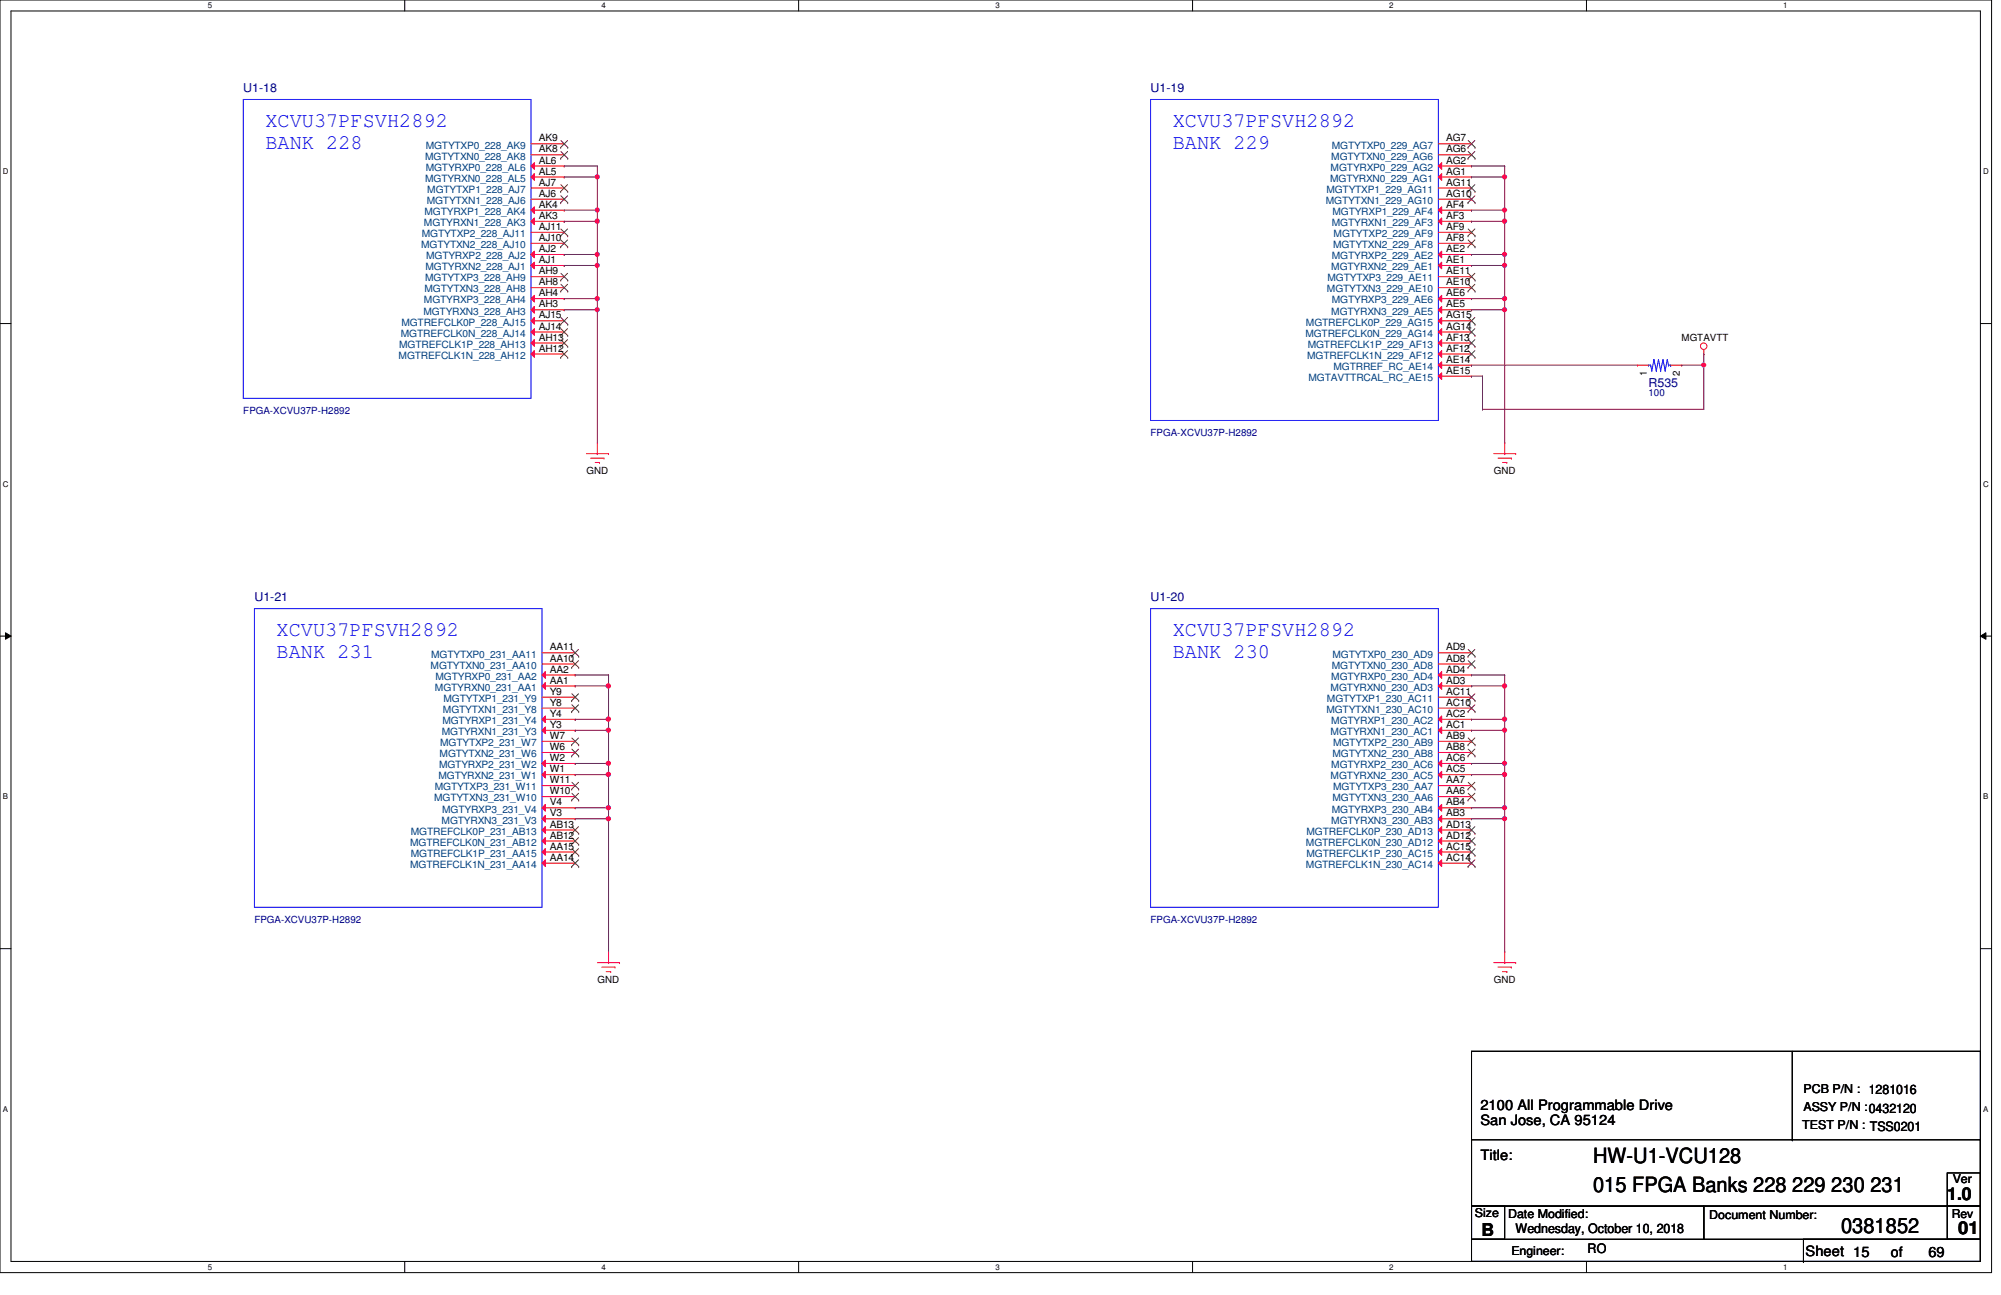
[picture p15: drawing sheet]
<svg xmlns="http://www.w3.org/2000/svg" width="432mm" height="279mm" viewBox="0 0 432 279" stroke-linecap="round" stroke-linejoin="round" font-family="sans-serif">
<defs><g id="words">
<g font-size="4.5" fill="#00f">
<text x="57.3" y="27.5">XCVU37PFSVH2892</text>
<text x="253.1" y="27.5">XCVU37PFSVH2892</text>
<text x="57.3" y="32.2">BANK 228</text>
<text x="253.1" y="32.2">BANK 229</text>
<text x="59.7" y="137.3">XCVU37PFSVH2892</text>
<text x="253.1" y="137.3">XCVU37PFSVH2892</text>
<text x="59.7" y="142.1">BANK 231</text>
<text x="253.1" y="142.1">BANK 230</text>
</g>
<g font-size="4.5">
<text x="343.8" y="250.9">HW-U1-VCU128</text>
<text x="343.8" y="257.1">015 FPGA Banks 228 229 230 231</text>
<text x="397.3" y="266">0381852</text>
</g>
<g font-size="3.8">
<text x="420.2" y="259">1.0</text>
<text x="319.7" y="266.6">B</text>
<text x="422.6" y="266.1">01</text>
</g>
<g font-size="3.1">
<text x="319.4" y="239.4">2100 All Programmable Drive</text>
<text x="319.4" y="242.7">San Jose, CA 95124</text>
<text x="319.4" y="250.4">Title:</text>
<text x="389.6" y="270.9">Sheet 15</text>
<text x="408" y="271.1">of</text>
<text x="416.1" y="271.1">69</text>
</g>
<g font-size="2.8">
<text x="327.1" y="266.1">Wednesday, October 10, 2018</text>
<text x="342.6" y="270.4">RO</text>
</g>
<g font-size="2.6" fill="#000080">
<text x="52.5" y="19.8">U1-18</text>
<text x="248.3" y="19.8">U1-19</text>
<text x="355.7" y="83.5">R535</text>
<text x="54.9" y="129.6">U1-21</text>
<text x="248.3" y="129.6">U1-20</text>
</g>
<g font-size="2.6">
<text x="389.2" y="235.9">PCB P/N : 1281016</text>
<text x="389.2" y="239.7">ASSY P/N :0432120</text>
<text x="388.9" y="243.5">TEST P/N : TSS0201</text>
<text x="421.4" y="255.2">Ver</text>
<text x="318.3" y="262.6">Size</text>
<text x="325.4" y="262.8">Date Modified:</text>
<text x="368.9" y="263.1">Document Number:</text>
<text x="421.2" y="262.8">Rev</text>
<text x="326.1" y="270.7">Engineer:</text>
</g>
<g font-size="2.2" fill="#004080">
<text x="91.7" y="34.4">MGTYTXN0_228_AK8</text>
<text x="91.9" y="32">MGTYTXP0_228_AK9</text>
<text x="287.3" y="34.4">MGTYTXN0_229_AG6</text>
<text x="287.4" y="32">MGTYTXP0_229_AG7</text>
<text x="91.7" y="39.2">MGTYRXN0_228_AL5</text>
<text x="91.9" y="36.8">MGTYRXP0_228_AL6</text>
<text x="92.2" y="41.6">MGTYTXP1_228_AJ7</text>
<text x="286.2" y="41.6">MGTYTXP1_229_AG11</text>
<text x="287" y="39.2">MGTYRXN0_229_AG1</text>
<text x="287.1" y="36.8">MGTYRXP0_229_AG2</text>
<text x="91.6" y="46.4">MGTYRXP1_228_AK4</text>
<text x="92.1" y="44">MGTYTXN1_228_AJ6</text>
<text x="286.1" y="44">MGTYTXN1_229_AG10</text>
<text x="287.5" y="46.4">MGTYRXP1_229_AF4</text>
<text x="90.9" y="53.5">MGTYTXN2_228_AJ10</text>
<text x="91" y="51.1">MGTYTXP2_228_AJ11</text>
<text x="91.5" y="48.8">MGTYRXN1_228_AK3</text>
<text x="287.4" y="48.8">MGTYRXN1_229_AF3</text>
<text x="287.7" y="53.5">MGTYTXN2_229_AF8</text>
<text x="287.8" y="51.1">MGTYTXP2_229_AF9</text>
<text x="91.8" y="58.3">MGTYRXN2_228_AJ1</text>
<text x="91.9" y="55.9">MGTYRXP2_228_AJ2</text>
<text x="287.3" y="58.3">MGTYRXN2_229_AE1</text>
<text x="287.4" y="55.9">MGTYRXP2_229_AE2</text>
<text x="91.5" y="65.4">MGTYRXP3_228_AH4</text>
<text x="91.6" y="63.1">MGTYTXN3_228_AH8</text>
<text x="91.7" y="60.7">MGTYTXP3_228_AH9</text>
<text x="286.3" y="63.1">MGTYTXN3_229_AE10</text>
<text x="286.5" y="60.7">MGTYTXP3_229_AE11</text>
<text x="287.4" y="65.4">MGTYRXP3_229_AE6</text>
<text x="86.6" y="70.2">MGTREFCLK0P_228_AJ15</text>
<text x="91.4" y="67.9">MGTYRXN3_228_AH3</text>
<text x="281.8" y="70.2">MGTREFCLK0P_229_AG15</text>
<text x="287.3" y="67.9">MGTYRXN3_229_AE5</text>
<text x="86" y="77.4">MGTREFCLK1N_228_AH12</text>
<text x="86.1" y="75">MGTREFCLK1P_228_AH13</text>
<text x="86.5" y="72.6">MGTREFCLK0N_228_AJ14</text>
<text x="281.7" y="72.6">MGTREFCLK0N_229_AG14</text>
<text x="282.1" y="77.4">MGTREFCLK1N_229_AF12</text>
<text x="282.2" y="75">MGTREFCLK1P_229_AF13</text>
<text x="282.4" y="82.2">MGTAVTTRCAL_RC_AE15</text>
<text x="287.7" y="79.8">MGTRREF_RC_AE14</text>
<text x="93" y="141.9">MGTYTXP0_231_AA11</text>
<text x="287.5" y="141.9">MGTYTXP0_230_AD9</text>
<text x="92.9" y="144.3">MGTYTXN0_231_AA10</text>
<text x="93.9" y="149">MGTYRXN0_231_AA1</text>
<text x="94" y="146.6">MGTYRXP0_231_AA2</text>
<text x="287.1" y="149">MGTYRXN0_230_AD3</text>
<text x="287.3" y="146.6">MGTYRXP0_230_AD4</text>
<text x="287.4" y="144.3">MGTYTXN0_230_AD8</text>
<text x="95.6" y="153.8">MGTYTXN1_231_Y8</text>
<text x="95.7" y="151.4">MGTYTXP1_231_Y9</text>
<text x="286.2" y="153.8">MGTYTXN1_230_AC10</text>
<text x="286.3" y="151.4">MGTYTXP1_230_AC11</text>
<text x="95" y="161">MGTYTXP2_231_W7</text>
<text x="95.3" y="158.6">MGTYRXN1_231_Y3</text>
<text x="95.5" y="156.2">MGTYRXP1_231_Y4</text>
<text x="287.1" y="158.6">MGTYRXN1_230_AC1</text>
<text x="287.3" y="156.2">MGTYRXP1_230_AC2</text>
<text x="287.7" y="161">MGTYTXP2_230_AB9</text>
<text x="94.7" y="165.7">MGTYRXP2_231_W2</text>
<text x="94.9" y="163.4">MGTYTXN2_231_W6</text>
<text x="287.3" y="165.7">MGTYRXP2_230_AC6</text>
<text x="287.5" y="163.4">MGTYTXN2_230_AB8</text>
<text x="93.7" y="172.9">MGTYTXN3_231_W10</text>
<text x="93.8" y="170.5">MGTYTXP3_231_W11</text>
<text x="94.6" y="168.1">MGTYRXN2_231_W1</text>
<text x="287.1" y="168.1">MGTYRXN2_230_AC5</text>
<text x="287.5" y="172.9">MGTYTXN3_230_AA6</text>
<text x="287.7" y="170.5">MGTYTXP3_230_AA7</text>
<text x="95.3" y="177.7">MGTYRXN3_231_V3</text>
<text x="95.4" y="175.3">MGTYRXP3_231_V4</text>
<text x="287.3" y="177.7">MGTYRXN3_230_AB3</text>
<text x="287.4" y="175.3">MGTYRXP3_230_AB4</text>
<text x="88.5" y="182.5">MGTREFCLK0N_231_AB12</text>
<text x="88.6" y="180.1">MGTREFCLK0P_231_AB13</text>
<text x="88.6" y="184.8">MGTREFCLK1P_231_AA15</text>
<text x="281.8" y="182.5">MGTREFCLK0N_230_AD12</text>
<text x="281.9" y="180.1">MGTREFCLK0P_230_AD13</text>
<text x="281.9" y="184.8">MGTREFCLK1P_230_AC15</text>
<text x="88.5" y="187.2">MGTREFCLK1N_231_AA14</text>
<text x="281.8" y="187.2">MGTREFCLK1N_230_AC14</text>
</g>
<g font-size="2.2">
<text x="116.2" y="30.5">AK9</text>
<text x="116.2" y="32.9">AK8</text>
<text x="116.2" y="35.3">AL6</text>
<text x="312" y="30.5">AG7</text>
<text x="312" y="32.9">AG6</text>
<text x="312" y="35.3">AG2</text>
<text x="116.2" y="37.7">AL5</text>
<text x="116.2" y="40">AJ7</text>
<text x="312" y="37.7">AG1</text>
<text x="312" y="40">AG11</text>
<text x="116.2" y="42.5">AJ6</text>
<text x="116.2" y="44.8">AK4</text>
<text x="116.2" y="47.2">AK3</text>
<text x="312" y="42.5">AG10</text>
<text x="312" y="44.8">AF4</text>
<text x="312" y="47.2">AF3</text>
<text x="116.2" y="49.6">AJ11</text>
<text x="116.2" y="52">AJ10</text>
<text x="312" y="49.6">AF9</text>
<text x="312" y="52">AF8</text>
<text x="116.2" y="54.4">AJ2</text>
<text x="116.2" y="56.8">AJ1</text>
<text x="116.2" y="59.2">AH9</text>
<text x="312" y="54.4">AE2</text>
<text x="312" y="56.8">AE1</text>
<text x="312" y="59.2">AE11</text>
<text x="116.2" y="61.6">AH8</text>
<text x="116.2" y="63.9">AH4</text>
<text x="312" y="61.6">AE10</text>
<text x="312" y="63.9">AE6</text>
<text x="116.2" y="66.3">AH3</text>
<text x="116.2" y="68.7">AJ15</text>
<text x="116.2" y="71.1">AJ14</text>
<text x="312" y="66.3">AE5</text>
<text x="312" y="68.7">AG15</text>
<text x="312" y="71.1">AG14</text>
<text x="116.2" y="73.5">AH13</text>
<text x="116.2" y="75.9">AH12</text>
<text x="312" y="73.5">AF13</text>
<text x="312" y="75.9">AF12</text>
<text x="312" y="78.3">AE14</text>
<text x="312" y="80.6">AE15</text>
<text x="118.6" y="140.3">AA11</text>
<text x="118.6" y="142.7">AA10</text>
<text x="312" y="140.3">AD9</text>
<text x="312" y="142.7">AD8</text>
<text x="118.6" y="145.1">AA2</text>
<text x="118.6" y="147.5">AA1</text>
<text x="118.6" y="149.9">Y9</text>
<text x="312" y="145.1">AD4</text>
<text x="312" y="147.5">AD3</text>
<text x="312" y="149.9">AC11</text>
<text x="118.6" y="152.3">Y8</text>
<text x="118.6" y="154.7">Y4</text>
<text x="312" y="152.3">AC10</text>
<text x="312" y="154.7">AC2</text>
<text x="118.6" y="157.1">Y3</text>
<text x="118.6" y="159.4">W7</text>
<text x="118.6" y="161.8">W6</text>
<text x="312" y="157.1">AC1</text>
<text x="312" y="159.4">AB9</text>
<text x="312" y="161.8">AB8</text>
<text x="118.6" y="164.2">W2</text>
<text x="118.6" y="166.6">W1</text>
<text x="312" y="164.2">AC6</text>
<text x="312" y="166.6">AC5</text>
<text x="118.6" y="169">W11</text>
<text x="118.6" y="171.4">W10</text>
<text x="118.6" y="173.8">V4</text>
<text x="312" y="169">AA7</text>
<text x="312" y="171.4">AA6</text>
<text x="312" y="173.8">AB4</text>
<text x="118.6" y="176.1">V3</text>
<text x="118.6" y="178.6">AB13</text>
<text x="312" y="176.1">AB3</text>
<text x="312" y="178.6">AD13</text>
<text x="118.6" y="180.9">AB12</text>
<text x="118.6" y="183.3">AA15</text>
<text x="118.6" y="185.7">AA14</text>
<text x="312" y="180.9">AD12</text>
<text x="312" y="183.3">AC15</text>
<text x="312" y="185.7">AC14</text>
</g>
<g font-size="2.1">
<text x="362.9" y="73.6">MGTAVTT</text>
<text x="355.3" y="81.2" transform="rotate(-90 355.3 81.2)">1</text>
<text x="362.5" y="81.2" transform="rotate(-90 362.5 81.2)">2</text>
<text x="126.5" y="102.2">GND</text>
<text x="322.3" y="102.2">GND</text>
<text x="128.9" y="212">GND</text>
<text x="322.3" y="212">GND</text>
</g>
<g font-size="2.1" fill="#000080">
<text x="52.5" y="89.3">FPGA-XCVU37P-H2892</text>
<text x="355.7" y="85.5">100</text>
<text x="248.3" y="94.1">FPGA-XCVU37P-H2892</text>
<text x="54.9" y="199.1">FPGA-XCVU37P-H2892</text>
<text x="248.3" y="199.1">FPGA-XCVU37P-H2892</text>
</g>
<g font-size="1.7">
<text x="44.8" y="1.8">5</text>
<text x="129.8" y="1.8">4</text>
<text x="214.8" y="1.8">3</text>
<text x="299.8" y="1.8">2</text>
<text x="384.8" y="1.8">1</text>
<text x=".6" y="37.6">D</text>
<text x="427.9" y="37.6">D</text>
<text x=".6" y="105">C</text>
<text x="427.9" y="105">C</text>
<text x=".6" y="172.5">B</text>
<text x="427.9" y="172.5">B</text>
<text x=".6" y="239.9">A</text>
<text x="427.9" y="239.9">A</text>
<text x="44.8" y="273.9">5</text>
<text x="129.8" y="273.9">4</text>
<text x="214.8" y="273.9">3</text>
<text x="299.8" y="273.9">2</text>
<text x="384.8" y="273.9">1</text>
</g>
</g></defs>
<path d="M0 0h429.8v274.6h-429.8zM2.4 2.4h425v269.8h-425z" fill="none" stroke="#000" stroke-width=".22"/>
<g fill="#fff">
<path d="M44.8 .3h1v1.9h-1z"/>
<path d="M44.8 272.4h1v1.9h-1z"/>
</g>
<path d="M87.3 0v2.4M87.3 272.2v2.3" fill="none" stroke="#000" stroke-width=".22"/>
<g fill="#fff">
<path d="M129.8 .3h.9v1.9h-.9z"/>
<path d="M129.8 272.4h.9v1.9h-.9z"/>
</g>
<path d="M172.3 0v2.4M172.3 272.2v2.3" fill="none" stroke="#000" stroke-width=".22"/>
<g fill="#fff">
<path d="M214.8 .3h.9v1.9h-.9z"/>
<path d="M214.8 272.4h.9v1.9h-.9z"/>
</g>
<path d="M257.3 0v2.4M257.3 272.2v2.3" fill="none" stroke="#000" stroke-width=".22"/>
<g fill="#fff">
<path d="M299.8 .3h.9v1.9h-.9z"/>
<path d="M299.8 272.4h.9v1.9h-.9z"/>
</g>
<path d="M342.3 0v2.4M342.3 272.2v2.3" fill="none" stroke="#000" stroke-width=".22"/>
<g fill="#fff">
<path d="M384.8 .3h.9v1.9h-.9z"/>
<path d="M384.8 272.4h.9v1.9h-.9z"/>
<path d="M.6 36.1h1.2v1.9h-1.2z"/>
<path d="M427.9 36.1h1.3v1.9h-1.3z"/>
<path d="M.6 103.5h1.2v1.9h-1.2z"/>
<path d="M427.9 103.5h1.3v1.9h-1.3z"/>
</g>
<path d="M0 69.8h2.4M427.4 69.8h2.3" fill="none" stroke="#000" stroke-width=".22"/>
<g fill="#fff">
<path d="M.6 170.9h1.1v1.9h-1.1z"/>
<path d="M427.9 170.9h1.2v1.9h-1.2z"/>
</g>
<path d="M0 137.2h2.4M1.2 136.5l1.2 .7-1.2 .7zM427.4 137.2l1.1-.7v1.4zM427.4 137.2h2.3" fill="none" stroke="#000" stroke-width=".22"/>
<path d="M1.2 136.5l1.2 .7-1.2 .7zM427.4 137.2l1.1-.7v1.4z" fill="#000"/>
<g fill="#fff">
<path d="M.6 238.4h1.1v1.9h-1.1z"/>
<path d="M427.9 238.4h1.2v1.9h-1.2z"/>
</g>
<g fill="none" stroke="#000" stroke-width=".22">
<path d="M0 204.7h2.4M427.4 204.7h2.3M317.5 226.8h109.9v45.4h-109.9zM386.8 226.8v19.1M317.5 245.9h109.9v14.3h-109.9zM386.8 245.9h.1M420.2 253.1h7.2v7.1h-7.2zM317.5 260.2h50.2v7.2h-50.2zM317.5 260.2h7.2v7.2h-7.2zM317.5 272.2h71.7M367.7 260.2h59.7v7.2h-59.7zM389.2 267.4h38.2v4.8h-38.2z"/>
<path d="M389.2 272.2h.1M420.2 260.2h7.2v7.2h-7.2z"/>
</g>
<g fill="none" stroke="#f00" stroke-width=".22">
<path d="M353.4 78.8h.1M353.4 78.8h2.3M360.5 78.8h2.4M362.9 78.8h.1M367.7 76.4h.1M367.7 75.4v1M126.5 97.9h4.8M127.5 98.8h2.8M128.4 99.8h1M128.9 95.5h.1M128.9 97.9h.1M128.9 95.5v2.4"/>
<path d="M129.4 99.8h.1M130.3 98.8h.1M131.3 97.9h.1M322.3 97.9h4.8M323.3 98.8h2.8M324.2 99.8h1M324.7 95.5h.1M324.7 97.9h.1M324.7 95.5v2.4M325.2 99.8h.1M326.1 98.8h.1M327.1 97.9h.1"/>
<path d="M310.4 140.8h7.1M310.4 143.3h7.1M317.5 140.8h.1M317.5 143.3h.1M128.9 207.7h4.8M129.9 208.7h2.8M130.8 209.6h1M131.3 205.3h.1M131.3 207.7h.1M131.3 205.3v2.4M131.8 209.6h.1M132.7 208.7h.1"/>
<path d="M133.7 207.7h.1M322.3 207.7h4.8M323.3 208.7h2.8M324.2 209.6h1M324.7 205.3h.1M324.7 207.7h.1M324.7 205.3v2.4M325.2 209.6h.1M326.1 208.7h.1M327.1 207.7h.1"/>
<circle cx="367.6" cy="74.7" r=".7"/>
</g>
<g fill="none" stroke="#00f" stroke-width=".22">
<path d="M355.7 78.8h.1M355.7 78.8h.5M356.2 78.8h.1M356.2 78.8l.2 1.2M356.4 80h.1M356.9 77.6h.1M356.9 77.6l-.5 2.4M356.9 77.6l.5 2.4M357.4 80h.1M357.9 77.6h.1M357.9 77.6l.5 2.4M357.9 77.6l-.5 2.4"/>
<path d="M358.4 80h.1M358.9 77.6h.1M358.9 77.6l.4 2.4M358.9 77.6l-.5 2.4M359.3 80h.1M359.8 77.6h.1M359.8 77.6l.2 1.2M359.8 77.6l-.5 2.4M360 78.8h.1M360 78.8h.5M360.5 78.8h.1M248.3 131.3h62.1v64.4h-62.1z"/>
</g>
<path d="M316.8 141.6h.1M316.8 144h.1M316.8 140.1l1.5 1.5M316.8 142.5l1.5 1.5M318.3 140.1l-1.5 1.5M318.3 142.5l-1.5 1.5M318.3 141.6h.1M318.3 144h.1" fill="none" stroke="#804000" stroke-width=".22"/>
<path d="M310.4 145.6l.7-.7v1.4z" fill="#f00"/>
<path d="M310.4 145.6l.7-.7v1.4zM310.4 145.6h7.1M317.5 145.6h.1" fill="none" stroke="#f00" stroke-width=".22"/>
<path d="M310.4 148l.7-.7v1.4z" fill="#f00"/>
<path d="M310.4 148l.7-.7v1.4zM310.4 148h7.1M310.4 150.4h7.1M310.4 152.8h7.1M317.5 148h.1M317.5 150.4h.1M317.5 152.8h.1" fill="none" stroke="#f00" stroke-width=".22"/>
<path d="M316.8 151.2h.1M316.8 153.5h.1M316.8 149.7l1.5 1.5M316.8 152.1l1.5 1.4M318.3 149.7l-1.5 1.5M318.3 152.1l-1.5 1.4M318.3 151.2h.1M318.3 153.5h.1" fill="none" stroke="#804000" stroke-width=".22"/>
<path d="M310.4 155.2l.7-.7v1.4z" fill="#f00"/>
<path d="M310.4 155.2l.7-.7v1.4zM310.4 155.2h7.1M317.5 155.2h.1" fill="none" stroke="#f00" stroke-width=".22"/>
<path d="M310.4 157.6l.7-.8v1.5z" fill="#f00"/>
<path d="M310.4 157.6l.7-.8v1.5zM310.4 157.6h7.1M310.4 159.9h7.1M317.5 157.6h.1M317.5 159.9h.1M310.4 162.3h7.1M317.5 162.3h.1" fill="none" stroke="#f00" stroke-width=".22"/>
<path d="M316.8 159.2l1.5 1.5M318.3 159.2l-1.5 1.5M316.8 160.7h.1M316.8 163.1h.1M316.8 161.6l1.5 1.5M318.3 161.6l-1.5 1.5M318.3 160.7h.1M318.3 163.1h.1" fill="none" stroke="#804000" stroke-width=".22"/>
<path d="M310.4 164.7l.7-.7v1.4z" fill="#f00"/>
<path d="M310.4 164.7l.7-.7v1.4zM310.4 164.7h7.1M317.5 164.7h.1" fill="none" stroke="#f00" stroke-width=".22"/>
<path d="M310.4 167.1l.7-.7v1.5z" fill="#f00"/>
<path d="M310.4 167.1l.7-.7v1.5zM310.4 167.1h7.1M310.4 169.5h7.1M310.4 171.9h7.1M317.5 167.1h.1M317.5 169.5h.1M317.5 171.9h.1" fill="none" stroke="#f00" stroke-width=".22"/>
<path d="M316.8 170.3h.1M316.8 172.6h.1M316.8 168.8l1.5 1.5M316.8 171.2l1.5 1.4M318.3 168.8l-1.5 1.5M318.3 171.2l-1.5 1.4M318.3 170.3h.1M318.3 172.6h.1" fill="none" stroke="#804000" stroke-width=".22"/>
<path d="M310.4 174.3l.7-.7v1.4z" fill="#f00"/>
<path d="M310.4 174.3l.7-.7v1.4zM310.4 174.3h7.1M317.5 174.3h.1" fill="none" stroke="#f00" stroke-width=".22"/>
<path d="M310.4 176.7l.7-.8v1.5z" fill="#f00"/>
<path d="M310.4 176.7l.7-.8v1.5zM310.4 176.7h7.1M317.5 176.7h.1" fill="none" stroke="#f00" stroke-width=".22"/>
<path d="M310.4 179.1l.7-.7v1.4z" fill="#f00"/>
<path d="M310.4 179.1l.7-.7v1.4zM310.4 179.1h7.1M317.5 179.1h.1" fill="none" stroke="#f00" stroke-width=".22"/>
<path d="M316.8 179.8h.1M316.8 178.4l1.5 1.4M318.3 178.4l-1.5 1.4M318.3 179.8h.1" fill="none" stroke="#804000" stroke-width=".22"/>
<path d="M310.4 181.4l.7-.7v1.5z" fill="#f00"/>
<path d="M310.4 181.4l.7-.7v1.5zM310.4 181.4h7.1M317.5 181.4h.1" fill="none" stroke="#f00" stroke-width=".22"/>
<path d="M316.8 182.2h.1M316.8 180.7l1.5 1.5M318.3 180.7l-1.5 1.5M318.3 182.2h.1" fill="none" stroke="#804000" stroke-width=".22"/>
<path d="M310.4 183.8l.7-.7v1.4z" fill="#f00"/>
<path d="M310.4 183.8l.7-.7v1.4zM310.4 183.8h7.1M317.5 183.8h.1" fill="none" stroke="#f00" stroke-width=".22"/>
<path d="M316.8 184.6h.1M316.8 183.1l1.5 1.5M318.3 183.1l-1.5 1.5M318.3 184.6h.1" fill="none" stroke="#804000" stroke-width=".22"/>
<path d="M310.4 186.2l.7-.7v1.4z" fill="#f00"/>
<path d="M117 140.8h7.1M117 143.3h7.1M124.1 140.8h.1M124.1 143.3h.1M310.4 186.2l.7-.7v1.4zM310.4 186.2h7.1M317.5 186.2h.1" fill="none" stroke="#f00" stroke-width=".22"/>
<path d="M123.4 141.6h.1M123.4 144h.1M123.4 140.1l1.5 1.5M123.4 142.5l1.5 1.5M124.8 140.1l-1.4 1.5M124.8 142.5l-1.4 1.5M124.9 141.6h.1M124.9 144h.1M316.8 187h.1M316.8 185.5l1.5 1.5M318.3 185.5l-1.5 1.5M318.3 187h.1" fill="none" stroke="#804000" stroke-width=".22"/>
<path d="M54.9 131.3h62.1v64.4h-62.1z" fill="none" stroke="#00f" stroke-width=".22"/>
<path d="M117 145.6l.7-.7v1.4z" fill="#f00"/>
<path d="M117 145.6l.7-.7v1.4zM117 145.6h7.1M124.1 145.6h.1" fill="none" stroke="#f00" stroke-width=".22"/>
<path d="M117 148l.7-.7v1.4z" fill="#f00"/>
<path d="M117 148l.7-.7v1.4zM117 148h7.1M117 150.4h7.1M117 152.8h7.1M124.1 148h.1M124.1 150.4h.1M124.1 152.8h.1" fill="none" stroke="#f00" stroke-width=".22"/>
<path d="M123.4 151.2h.1M123.4 153.5h.1M123.4 149.7l1.5 1.5M123.4 152.1l1.5 1.4M124.8 149.7l-1.4 1.5M124.8 152.1l-1.4 1.4M124.9 151.2h.1M124.9 153.5h.1" fill="none" stroke="#804000" stroke-width=".22"/>
<path d="M117 155.2l.7-.7v1.4z" fill="#f00"/>
<path d="M117 155.2l.7-.7v1.4zM117 155.2h7.1M124.1 155.2h.1" fill="none" stroke="#f00" stroke-width=".22"/>
<path d="M117 157.6l.7-.8v1.5z" fill="#f00"/>
<path d="M117 157.6l.7-.8v1.5zM117 157.6h7.1M117 159.9h7.1M124.1 157.6h.1M124.1 159.9h.1M117 162.3h7.1M124.1 162.3h.1" fill="none" stroke="#f00" stroke-width=".22"/>
<path d="M123.4 159.2l1.5 1.5M124.8 159.2l-1.4 1.5M123.4 160.7h.1M123.4 163.1h.1M123.4 161.6l1.5 1.5M124.8 161.6l-1.4 1.5M124.9 160.7h.1M124.9 163.1h.1" fill="none" stroke="#804000" stroke-width=".22"/>
<path d="M117 164.7l.7-.7v1.4z" fill="#f00"/>
<path d="M117 164.7l.7-.7v1.4zM117 164.7h7.1M124.1 164.7h.1" fill="none" stroke="#f00" stroke-width=".22"/>
<path d="M117.7 166.4v1.5l-.7-.8z" fill="#f00"/>
<path d="M117 167.1h7.1M117 169.5h7.1M117 171.9h7.1M117.7 166.4v1.5l-.7-.8zM124.1 167.1h.1M124.1 169.5h.1M124.1 171.9h.1" fill="none" stroke="#f00" stroke-width=".22"/>
<path d="M123.4 170.3h.1M123.4 172.6h.1M123.4 168.8l1.5 1.5M123.4 171.2l1.5 1.4M124.8 168.8l-1.4 1.5M124.8 171.2l-1.4 1.4M124.9 170.3h.1M124.9 172.6h.1" fill="none" stroke="#804000" stroke-width=".22"/>
<path d="M117 174.3l.7-.7v1.4z" fill="#f00"/>
<path d="M117 174.3l.7-.7v1.4zM117 174.3h7.1M124.1 174.3h.1" fill="none" stroke="#f00" stroke-width=".22"/>
<path d="M117.7 175.9v1.5l-.7-.7z" fill="#f00"/>
<path d="M117 176.7h7.1M117.7 175.9v1.5l-.7-.7zM124.1 176.7h.1" fill="none" stroke="#f00" stroke-width=".22"/>
<path d="M117 179.1l.7-.7v1.4z" fill="#f00"/>
<path d="M117 179.1l.7-.7v1.4zM117 179.1h7.1M124.1 179.1h.1" fill="none" stroke="#f00" stroke-width=".22"/>
<path d="M123.4 179.8h.1M123.4 178.4l1.5 1.4M124.8 178.4l-1.4 1.4M124.9 179.8h.1" fill="none" stroke="#804000" stroke-width=".22"/>
<path d="M117 181.4l.7-.7v1.5z" fill="#f00"/>
<path d="M117 181.4l.7-.7v1.5zM117 181.4h7.1M124.1 181.4h.1" fill="none" stroke="#f00" stroke-width=".22"/>
<path d="M123.4 182.2h.1M123.4 180.7l1.5 1.5M124.8 180.7l-1.4 1.5M124.9 182.2h.1" fill="none" stroke="#804000" stroke-width=".22"/>
<path d="M117 183.8l.7-.7v1.4z" fill="#f00"/>
<path d="M117 183.8l.7-.7v1.4zM117 183.8h7.1M124.1 183.8h.1" fill="none" stroke="#f00" stroke-width=".22"/>
<path d="M123.4 184.6h.1M123.4 183.1l1.5 1.5M124.8 183.1l-1.4 1.5M124.9 184.6h.1" fill="none" stroke="#804000" stroke-width=".22"/>
<path d="M117.7 185.5v1.4l-.7-.7z" fill="#f00"/>
<path d="M114.6 31h7.2M114.6 33.4h7.2M121.8 31h.1M121.8 33.4h.1M117 186.2h7.1M117.7 185.5v1.4l-.7-.7zM124.1 186.2h.1" fill="none" stroke="#f00" stroke-width=".22"/>
<path d="M121 31.8h.1M121 34.2h.1M121 30.3l1.5 1.5M121 32.7l1.5 1.5M122.5 30.3l-1.5 1.5M122.5 32.7l-1.5 1.5M122.5 31.8h.1M122.5 34.2h.1M123.4 187h.1M123.4 185.5l1.5 1.5M124.8 185.5l-1.4 1.5M124.9 187h.1" fill="none" stroke="#804000" stroke-width=".22"/>
<path d="M52.5 21.5h62.1v64.4h-62.1z" fill="none" stroke="#00f" stroke-width=".22"/>
<path d="M114.6 35.8l.7-.7v1.4z" fill="#f00"/>
<path d="M114.6 35.8l.7-.7v1.4zM114.6 35.8h7.2M121.8 35.8h.1" fill="none" stroke="#f00" stroke-width=".22"/>
<path d="M114.6 38.2l.7-.7v1.4z" fill="#f00"/>
<path d="M114.6 38.2l.7-.7v1.4zM114.6 38.2h7.2M121.8 38.2h.1M114.6 40.6h7.2M114.6 43h7.2M121.8 40.6h.1M121.8 43h.1" fill="none" stroke="#f00" stroke-width=".22"/>
<path d="M121 39.8l1.5 1.5M122.5 39.8l-1.5 1.5M121 41.3h.1M121 43.7h.1M121 42.2l1.5 1.5M122.5 42.2l-1.5 1.5M122.5 41.3h.1M122.5 43.7h.1" fill="none" stroke="#804000" stroke-width=".22"/>
<path d="M114.6 45.3l.7-.7v1.5z" fill="#f00"/>
<path d="M114.6 45.3l.7-.7v1.5zM114.6 45.3h7.2M121.8 45.3h.1" fill="none" stroke="#f00" stroke-width=".22"/>
<path d="M114.6 47.8l.7-.8v1.5z" fill="#f00"/>
<path d="M114.6 47.8l.7-.8v1.5zM114.6 47.8h7.2M114.6 50.1h7.2M114.6 52.5h7.2M121.8 47.8h.1M121.8 50.1h.1M121.8 52.5h.1" fill="none" stroke="#f00" stroke-width=".22"/>
<path d="M121 50.9h.1M121 53.3h.1M121 49.4l1.5 1.5M121 51.8l1.5 1.5M122.5 49.4l-1.5 1.5M122.5 51.8l-1.5 1.5M122.5 50.9h.1M122.5 53.3h.1" fill="none" stroke="#804000" stroke-width=".22"/>
<path d="M114.6 54.9l.7-.7v1.4z" fill="#f00"/>
<path d="M114.6 54.9l.7-.7v1.4zM114.6 54.9h7.2M121.8 54.9h.1" fill="none" stroke="#f00" stroke-width=".22"/>
<path d="M114.6 57.3l.7-.7v1.4z" fill="#f00"/>
<path d="M114.6 57.3l.7-.7v1.4zM114.6 57.3h7.2M114.6 59.7h7.2M121.8 57.3h.1M121.8 59.7h.1M114.6 62.1h7.2M121.8 62.1h.1" fill="none" stroke="#f00" stroke-width=".22"/>
<path d="M121 59l1.5 1.5M122.5 59l-1.5 1.5M121 60.5h.1M121 62.8h.1M121 61.3l1.5 1.5M122.5 61.3l-1.5 1.5M122.5 60.5h.1M122.5 62.8h.1" fill="none" stroke="#804000" stroke-width=".22"/>
<path d="M115.3 63.7v1.5l-.7-.8z" fill="#f00"/>
<path d="M114.6 64.4h7.2M115.3 63.7v1.5l-.7-.8zM121.8 64.4h.1" fill="none" stroke="#f00" stroke-width=".22"/>
<path d="M114.6 66.8l.7-.7v1.5z" fill="#f00"/>
<path d="M114.6 66.8l.7-.7v1.5zM114.6 66.8h7.2M121.8 66.8h.1" fill="none" stroke="#f00" stroke-width=".22"/>
<path d="M114.6 69.2l.7-.7v1.4z" fill="#f00"/>
<path d="M114.6 69.2l.7-.7v1.4zM114.6 69.2h7.2M121.8 69.2h.1" fill="none" stroke="#f00" stroke-width=".22"/>
<path d="M121 70h.1M121 68.5l1.5 1.5M122.5 68.5l-1.5 1.5M122.5 70h.1" fill="none" stroke="#804000" stroke-width=".22"/>
<path d="M114.6 71.6l.7-.7v1.4z" fill="#f00"/>
<path d="M114.6 71.6l.7-.7v1.4zM114.6 71.6h7.2M121.8 71.6h.1" fill="none" stroke="#f00" stroke-width=".22"/>
<path d="M121 72.4h.1M121 70.9l1.5 1.5M122.5 70.9l-1.5 1.5M122.5 72.4h.1" fill="none" stroke="#804000" stroke-width=".22"/>
<path d="M114.6 74l.7-.7v1.4z" fill="#f00"/>
<path d="M114.6 74l.7-.7v1.4zM114.6 74h7.2M121.8 74h.1" fill="none" stroke="#f00" stroke-width=".22"/>
<path d="M121 74.8h.1M121 73.3l1.5 1.5M122.5 73.3l-1.5 1.5M122.5 74.8h.1" fill="none" stroke="#804000" stroke-width=".22"/>
<path d="M114.6 76.4l.7-.8v1.5z" fill="#f00"/>
<path d="M310.4 31h7.1M310.4 33.4h7.1M317.5 31h.1M317.5 33.4h.1M114.6 76.4l.7-.8v1.5zM114.6 76.4h7.2M121.8 76.4h.1" fill="none" stroke="#f00" stroke-width=".22"/>
<path d="M316.8 31.8h.1M316.8 34.2h.1M316.8 30.3l1.5 1.5M316.8 32.7l1.5 1.5M318.3 30.3l-1.5 1.5M318.3 32.7l-1.5 1.5M318.3 31.8h.1M318.3 34.2h.1M121 77.1h.1M121 75.6l1.5 1.5M122.5 75.6l-1.5 1.5M122.5 77.1h.1" fill="none" stroke="#804000" stroke-width=".22"/>
<path d="M248.3 21.5h62.1v69.2h-62.1z" fill="none" stroke="#00f" stroke-width=".22"/>
<path d="M310.4 35.8l.7-.7v1.4z" fill="#f00"/>
<path d="M310.4 35.8l.7-.7v1.4zM310.4 35.8h7.1M317.5 35.8h.1" fill="none" stroke="#f00" stroke-width=".22"/>
<path d="M310.4 38.2l.7-.7v1.4z" fill="#f00"/>
<path d="M310.4 38.2l.7-.7v1.4zM310.4 38.2h7.1M317.5 38.2h.1M310.4 40.6h7.1M310.4 43h7.1M317.5 40.6h.1M317.5 43h.1" fill="none" stroke="#f00" stroke-width=".22"/>
<path d="M316.8 39.8l1.5 1.5M318.3 39.8l-1.5 1.5M316.8 41.3h.1M316.8 43.7h.1M316.8 42.2l1.5 1.5M318.3 42.2l-1.5 1.5M318.3 41.3h.1M318.3 43.7h.1" fill="none" stroke="#804000" stroke-width=".22"/>
<path d="M310.4 45.3l.7-.7v1.5z" fill="#f00"/>
<path d="M310.4 45.3l.7-.7v1.5zM310.4 45.3h7.1M317.5 45.3h.1" fill="none" stroke="#f00" stroke-width=".22"/>
<path d="M310.4 47.8l.7-.8v1.5z" fill="#f00"/>
<path d="M310.4 47.8l.7-.8v1.5zM310.4 47.8h7.1M310.4 50.1h7.1M310.4 52.5h7.1M317.5 47.8h.1M317.5 50.1h.1M317.5 52.5h.1" fill="none" stroke="#f00" stroke-width=".22"/>
<path d="M316.8 50.9h.1M316.8 53.3h.1M316.8 49.4l1.5 1.5M316.8 51.8l1.5 1.5M318.3 49.4l-1.5 1.5M318.3 51.8l-1.5 1.5M318.3 50.9h.1M318.3 53.3h.1" fill="none" stroke="#804000" stroke-width=".22"/>
<path d="M310.4 54.9l.7-.7v1.4z" fill="#f00"/>
<path d="M310.4 54.9l.7-.7v1.4zM310.4 54.9h7.1M317.5 54.9h.1" fill="none" stroke="#f00" stroke-width=".22"/>
<path d="M310.4 57.3l.7-.7v1.4z" fill="#f00"/>
<path d="M310.4 57.3l.7-.7v1.4zM310.4 57.3h7.1M310.4 59.7h7.1M317.5 57.3h.1M317.5 59.7h.1M310.4 62.1h7.1M317.5 62.1h.1" fill="none" stroke="#f00" stroke-width=".22"/>
<path d="M316.8 59l1.5 1.5M318.3 59l-1.5 1.5M316.8 60.5h.1M316.8 62.8h.1M316.8 61.3l1.5 1.5M318.3 61.3l-1.5 1.5M318.3 60.5h.1M318.3 62.8h.1" fill="none" stroke="#804000" stroke-width=".22"/>
<path d="M310.4 64.4l.7-.7v1.5z" fill="#f00"/>
<path d="M310.4 64.4l.7-.7v1.5zM310.4 64.4h7.1M317.5 64.4h.1" fill="none" stroke="#f00" stroke-width=".22"/>
<path d="M310.4 66.8l.7-.7v1.5z" fill="#f00"/>
<path d="M310.4 66.8l.7-.7v1.5zM310.4 66.8h7.1M317.5 66.8h.1" fill="none" stroke="#f00" stroke-width=".22"/>
<path d="M310.4 69.2l.7-.7v1.4z" fill="#f00"/>
<path d="M310.4 69.2l.7-.7v1.4zM310.4 69.2h7.1M317.5 69.2h.1" fill="none" stroke="#f00" stroke-width=".22"/>
<path d="M316.8 70h.1M316.8 68.5l1.5 1.5M318.3 68.5l-1.5 1.5M318.3 70h.1" fill="none" stroke="#804000" stroke-width=".22"/>
<path d="M310.4 71.6l.7-.7v1.4z" fill="#f00"/>
<path d="M310.4 71.6l.7-.7v1.4zM310.4 71.6h7.1M317.5 71.6h.1" fill="none" stroke="#f00" stroke-width=".22"/>
<path d="M316.8 72.4h.1M316.8 70.9l1.5 1.5M318.3 70.9l-1.5 1.5M318.3 72.4h.1" fill="none" stroke="#804000" stroke-width=".22"/>
<path d="M310.4 74l.7-.7v1.4z" fill="#f00"/>
<path d="M310.4 74l.7-.7v1.4zM310.4 74h7.1M317.5 74h.1" fill="none" stroke="#f00" stroke-width=".22"/>
<path d="M316.8 74.8h.1M316.8 73.3l1.5 1.5M318.3 73.3l-1.5 1.5M318.3 74.8h.1" fill="none" stroke="#804000" stroke-width=".22"/>
<path d="M310.4 76.4l.7-.8v1.5z" fill="#f00"/>
<path d="M310.4 76.4l.7-.8v1.5zM310.4 76.4h7.1M317.5 76.4h.1" fill="none" stroke="#f00" stroke-width=".22"/>
<path d="M316.8 77.1h.1M316.8 75.6l1.5 1.5M318.3 75.6l-1.5 1.5M318.3 77.1h.1" fill="none" stroke="#804000" stroke-width=".22"/>
<path d="M310.4 78.8l.7-.7v1.4z" fill="#f00"/>
<path d="M310.4 78.8l.7-.7v1.4zM310.4 78.8h7.1M317.5 78.8h.1" fill="none" stroke="#f00" stroke-width=".22"/>
<path d="M310.4 81.2l.7-.8v1.5z" fill="#f00"/>
<path d="M310.4 81.2l.7-.8v1.5zM310.4 81.2h7.1M317.5 81.2h.1" fill="none" stroke="#f00" stroke-width=".22"/>
<path d="M128.9 66.8h.1M128.9 66.8v28.7" fill="none" stroke="#800040" stroke-width=".22"/>
<circle cx="128.9" cy="66.8" r=".45" fill="#f0f"/>
<circle cx="128.9" cy="66.8" r=".45" fill="none" stroke="#f0f" stroke-width=".22"/>
<path d="M121.8 66.8h.1M121.8 64.4h.1M121.8 64.4h7.1M128.9 64.4h.1M128.9 64.4v2.4h-7.1" fill="none" stroke="#800040" stroke-width=".22"/>
<circle cx="128.9" cy="64.4" r=".46" fill="#f0f"/>
<circle cx="128.9" cy="64.4" r=".46" fill="none" stroke="#f0f" stroke-width=".22"/>
<path d="M121.8 57.3h.1M121.8 57.3h7.1M128.9 57.3h.1M128.9 54.9h.1M128.9 54.9v9.5" fill="none" stroke="#800040" stroke-width=".22"/>
<circle cx="128.9" cy="57.3" r=".45" fill="#f0f"/>
<circle cx="128.9" cy="57.3" r=".45" fill="none" stroke="#f0f" stroke-width=".22"/>
<path d="M121.8 38.2h.1M121.8 35.8h.1M121.8 35.8h7.1M128.9 35.8h.1M128.9 35.8v2.4h-7.1M121.8 54.9h.1M121.8 45.3h.1M121.8 47.8h.1M121.8 54.9h7.1M121.8 45.3h7.1M121.8 47.8h7.1" fill="none" stroke="#800040" stroke-width=".22"/>
<circle cx="128.9" cy="38.2" r=".45" fill="#f0f"/>
<circle cx="128.9" cy="38.2" r=".45" fill="none" stroke="#f0f" stroke-width=".22"/>
<path d="M128.9 38.2h.1M128.9 38.2v9.6M128.9 45.3h.1" fill="none" stroke="#800040" stroke-width=".22"/>
<circle cx="128.9" cy="45.3" r=".45" fill="#f0f"/>
<circle cx="128.9" cy="45.3" r=".45" fill="none" stroke="#f0f" stroke-width=".22"/>
<path d="M128.9 47.8h.1M128.9 47.8v7.1" fill="none" stroke="#800040" stroke-width=".22"/>
<circle cx="128.9" cy="54.9" r=".45" fill="#f0f"/>
<circle cx="128.9" cy="54.9" r=".45" fill="none" stroke="#f0f" stroke-width=".22"/>
<circle cx="128.9" cy="47.7" r=".46" fill="#f0f"/>
<circle cx="128.9" cy="47.7" r=".46" fill="none" stroke="#f0f" stroke-width=".22"/>
<path d="M131.3 176.7h.1M131.3 176.7v28.6" fill="none" stroke="#800040" stroke-width=".22"/>
<circle cx="131.3" cy="176.6" r=".46" fill="#f0f"/>
<circle cx="131.3" cy="176.6" r=".46" fill="none" stroke="#f0f" stroke-width=".22"/>
<path d="M124.1 176.7h.1M124.1 174.3h.1M124.1 174.3h7.2M131.3 174.3h.1M131.3 167.1h.1M131.3 167.1v9.6h-7.2" fill="none" stroke="#800040" stroke-width=".22"/>
<circle cx="131.3" cy="174.3" r=".46" fill="#f0f"/>
<circle cx="131.3" cy="174.3" r=".46" fill="none" stroke="#f0f" stroke-width=".22"/>
<circle cx="131.3" cy="167.1" r=".47" fill="#f0f"/>
<circle cx="131.3" cy="167.1" r=".47" fill="none" stroke="#f0f" stroke-width=".22"/>
<path d="M124.1 167.1h.1M124.1 164.7h.1M124.1 164.7h7.2M131.3 164.7h.1M131.3 164.7v2.4h-7.2" fill="none" stroke="#800040" stroke-width=".22"/>
<circle cx="131.3" cy="164.7" r=".46" fill="#f0f"/>
<circle cx="131.3" cy="164.7" r=".46" fill="none" stroke="#f0f" stroke-width=".22"/>
<path d="M124.1 155.2h.1M124.1 157.6h.1M124.1 148h.1M124.1 145.6h.1M124.1 155.2h7.2M124.1 157.6h7.2M124.1 145.6h7.2M131.3 145.6h.1M131.3 145.6v2.4h-7.2" fill="none" stroke="#800040" stroke-width=".22"/>
<circle cx="131.3" cy="148" r=".47" fill="#f0f"/>
<circle cx="131.3" cy="148" r=".47" fill="none" stroke="#f0f" stroke-width=".22"/>
<path d="M131.3 148h.1M131.3 155.2h.1M131.3 148v9.6" fill="none" stroke="#800040" stroke-width=".22"/>
<circle cx="131.3" cy="157.5" r=".46" fill="#f0f"/>
<circle cx="131.3" cy="157.5" r=".46" fill="none" stroke="#f0f" stroke-width=".22"/>
<circle cx="131.3" cy="155.1" r=".47" fill="#f0f"/>
<circle cx="131.3" cy="155.1" r=".47" fill="none" stroke="#f0f" stroke-width=".22"/>
<path d="M131.3 157.6h.1M131.3 157.6v7.1M317.5 176.7h.1M317.5 176.7h7.2M324.7 176.7h.1M324.7 176.7v28.6" fill="none" stroke="#800040" stroke-width=".22"/>
<circle cx="324.7" cy="176.6" r=".45" fill="#f0f"/>
<circle cx="324.7" cy="176.6" r=".45" fill="none" stroke="#f0f" stroke-width=".22"/>
<path d="M317.5 174.3h.1M317.5 174.3h7.2M324.7 174.3h.1M324.7 174.3v2.4" fill="none" stroke="#800040" stroke-width=".22"/>
<circle cx="324.7" cy="174.3" r=".45" fill="#f0f"/>
<circle cx="324.7" cy="174.3" r=".45" fill="none" stroke="#f0f" stroke-width=".22"/>
<path d="M317.5 167.1h.1M317.5 167.1h7.2M324.7 167.1h.1M324.7 167.1v7.2" fill="none" stroke="#800040" stroke-width=".22"/>
<circle cx="324.7" cy="167.1" r=".46" fill="#f0f"/>
<circle cx="324.7" cy="167.1" r=".46" fill="none" stroke="#f0f" stroke-width=".22"/>
<path d="M317.5 164.7h.1M317.5 164.7h7.2M324.7 164.7h.1M324.7 164.7v2.4" fill="none" stroke="#800040" stroke-width=".22"/>
<circle cx="324.7" cy="164.7" r=".45" fill="#f0f"/>
<circle cx="324.7" cy="164.7" r=".45" fill="none" stroke="#f0f" stroke-width=".22"/>
<path d="M317.5 155.2h.1M317.5 155.2h7.2" fill="none" stroke="#800040" stroke-width=".22"/>
<circle cx="324.7" cy="155.1" r=".46" fill="#f0f"/>
<circle cx="324.7" cy="155.1" r=".46" fill="none" stroke="#f0f" stroke-width=".22"/>
<path d="M317.5 157.6h.1M317.5 157.6h7.2" fill="none" stroke="#800040" stroke-width=".22"/>
<circle cx="324.7" cy="157.5" r=".45" fill="#f0f"/>
<circle cx="324.7" cy="157.5" r=".45" fill="none" stroke="#f0f" stroke-width=".22"/>
<path d="M317.5 148h.1M317.5 148h7.2" fill="none" stroke="#800040" stroke-width=".22"/>
<circle cx="324.7" cy="148" r=".46" fill="#f0f"/>
<circle cx="324.7" cy="148" r=".46" fill="none" stroke="#f0f" stroke-width=".22"/>
<path d="M324.7 66.8h.1M324.7 66.8v28.7M317.5 145.6h.1M317.5 145.6h7.2M324.7 145.6h.1M324.7 148h.1M324.7 155.2h.1M324.7 157.6h.1M324.7 145.6v19.1" fill="none" stroke="#800040" stroke-width=".22"/>
<circle cx="324.7" cy="66.8" r=".45" fill="#f0f"/>
<circle cx="324.7" cy="66.8" r=".45" fill="none" stroke="#f0f" stroke-width=".22"/>
<path d="M317.5 66.8h.1M317.5 64.4h.1M317.5 64.4h7.2M324.7 64.4h.1M324.7 64.4v2.4h-7.2" fill="none" stroke="#800040" stroke-width=".22"/>
<circle cx="324.7" cy="64.4" r=".46" fill="#f0f"/>
<circle cx="324.7" cy="64.4" r=".46" fill="none" stroke="#f0f" stroke-width=".22"/>
<path d="M317.5 57.3h.1M317.5 57.3h7.2M324.7 57.3h.1M324.7 57.3v7.1" fill="none" stroke="#800040" stroke-width=".22"/>
<circle cx="324.7" cy="57.3" r=".45" fill="#f0f"/>
<circle cx="324.7" cy="57.3" r=".45" fill="none" stroke="#f0f" stroke-width=".22"/>
<path d="M317.5 54.9h.1M317.5 54.9h7.2M324.7 54.9h.1M324.7 54.9v2.4" fill="none" stroke="#800040" stroke-width=".22"/>
<circle cx="324.7" cy="54.9" r=".45" fill="#f0f"/>
<circle cx="324.7" cy="54.9" r=".45" fill="none" stroke="#f0f" stroke-width=".22"/>
<path d="M317.5 45.3h.1M317.5 45.3h7.2" fill="none" stroke="#800040" stroke-width=".22"/>
<circle cx="324.7" cy="45.3" r=".45" fill="#f0f"/>
<circle cx="324.7" cy="45.3" r=".45" fill="none" stroke="#f0f" stroke-width=".22"/>
<path d="M317.5 47.8h.1M317.5 47.8h7.2" fill="none" stroke="#800040" stroke-width=".22"/>
<circle cx="324.7" cy="47.7" r=".46" fill="#f0f"/>
<circle cx="324.7" cy="47.7" r=".46" fill="none" stroke="#f0f" stroke-width=".22"/>
<path d="M317.5 38.2h.1M317.5 38.2h7.2" fill="none" stroke="#800040" stroke-width=".22"/>
<circle cx="324.7" cy="38.2" r=".45" fill="#f0f"/>
<circle cx="324.7" cy="38.2" r=".45" fill="none" stroke="#f0f" stroke-width=".22"/>
<g fill="none" stroke="#800040" stroke-width=".22">
<path d="M317.5 35.8h.1M317.5 35.8h7.2M324.7 35.8h.1M324.7 38.2h.1M324.7 35.8v19.1M324.7 45.3h.1M324.7 47.8h.1M317.5 78.8h.1M317.5 78.8h35.9M362.9 78.8h.1M362.9 78.8h4.8M367.7 76.4h.1"/>
<path d="M367.7 78.8h.1M367.7 76.4v11.9h-47.8M317.5 81.2h.1M317.5 81.2h2.4M319.9 88.3h.1M319.9 81.2h.1M319.9 81.2v7.1"/>
</g>
<circle cx="367.6" cy="78.8" r=".45" fill="#f0f"/>
<circle cx="367.6" cy="78.8" r=".45" fill="none" stroke="#f0f" stroke-width=".22"/>
<circle cx="128.9" cy="66.8" r=".45" fill="#f0f"/>
<circle cx="128.9" cy="66.8" r=".45" fill="none" stroke="#f0f" stroke-width=".22"/>
<circle cx="128.9" cy="64.4" r=".46" fill="#f0f"/>
<circle cx="128.9" cy="64.4" r=".46" fill="none" stroke="#f0f" stroke-width=".22"/>
<circle cx="128.9" cy="57.3" r=".45" fill="#f0f"/>
<circle cx="128.9" cy="57.3" r=".45" fill="none" stroke="#f0f" stroke-width=".22"/>
<circle cx="128.9" cy="38.2" r=".45" fill="#f0f"/>
<circle cx="128.9" cy="38.2" r=".45" fill="none" stroke="#f0f" stroke-width=".22"/>
<circle cx="128.9" cy="45.3" r=".45" fill="#f0f"/>
<circle cx="128.9" cy="45.3" r=".45" fill="none" stroke="#f0f" stroke-width=".22"/>
<circle cx="128.9" cy="54.9" r=".45" fill="#f0f"/>
<circle cx="128.9" cy="54.9" r=".45" fill="none" stroke="#f0f" stroke-width=".22"/>
<circle cx="128.9" cy="47.7" r=".46" fill="#f0f"/>
<circle cx="128.9" cy="47.7" r=".46" fill="none" stroke="#f0f" stroke-width=".22"/>
<circle cx="131.3" cy="176.6" r=".46" fill="#f0f"/>
<circle cx="131.3" cy="176.6" r=".46" fill="none" stroke="#f0f" stroke-width=".22"/>
<circle cx="131.3" cy="174.3" r=".46" fill="#f0f"/>
<circle cx="131.3" cy="174.3" r=".46" fill="none" stroke="#f0f" stroke-width=".22"/>
<circle cx="131.3" cy="167.1" r=".47" fill="#f0f"/>
<circle cx="131.3" cy="167.1" r=".47" fill="none" stroke="#f0f" stroke-width=".22"/>
<circle cx="131.3" cy="164.7" r=".46" fill="#f0f"/>
<circle cx="131.3" cy="164.7" r=".46" fill="none" stroke="#f0f" stroke-width=".22"/>
<circle cx="131.3" cy="148" r=".47" fill="#f0f"/>
<circle cx="131.3" cy="148" r=".47" fill="none" stroke="#f0f" stroke-width=".22"/>
<circle cx="131.3" cy="157.5" r=".46" fill="#f0f"/>
<circle cx="131.3" cy="157.5" r=".46" fill="none" stroke="#f0f" stroke-width=".22"/>
<circle cx="131.3" cy="155.1" r=".47" fill="#f0f"/>
<circle cx="131.3" cy="155.1" r=".47" fill="none" stroke="#f0f" stroke-width=".22"/>
<circle cx="324.7" cy="176.6" r=".45" fill="#f0f"/>
<circle cx="324.7" cy="176.6" r=".45" fill="none" stroke="#f0f" stroke-width=".22"/>
<circle cx="324.7" cy="174.3" r=".45" fill="#f0f"/>
<circle cx="324.7" cy="174.3" r=".45" fill="none" stroke="#f0f" stroke-width=".22"/>
<circle cx="324.7" cy="167.1" r=".46" fill="#f0f"/>
<circle cx="324.7" cy="167.1" r=".46" fill="none" stroke="#f0f" stroke-width=".22"/>
<circle cx="324.7" cy="164.7" r=".45" fill="#f0f"/>
<circle cx="324.7" cy="164.7" r=".45" fill="none" stroke="#f0f" stroke-width=".22"/>
<circle cx="324.7" cy="155.1" r=".46" fill="#f0f"/>
<circle cx="324.7" cy="155.1" r=".46" fill="none" stroke="#f0f" stroke-width=".22"/>
<circle cx="324.7" cy="157.5" r=".45" fill="#f0f"/>
<circle cx="324.7" cy="157.5" r=".45" fill="none" stroke="#f0f" stroke-width=".22"/>
<circle cx="324.7" cy="148" r=".46" fill="#f0f"/>
<circle cx="324.7" cy="148" r=".46" fill="none" stroke="#f0f" stroke-width=".22"/>
<circle cx="324.7" cy="66.8" r=".45" fill="#f0f"/>
<circle cx="324.7" cy="66.8" r=".45" fill="none" stroke="#f0f" stroke-width=".22"/>
<circle cx="324.7" cy="64.4" r=".46" fill="#f0f"/>
<circle cx="324.7" cy="64.4" r=".46" fill="none" stroke="#f0f" stroke-width=".22"/>
<circle cx="324.7" cy="57.3" r=".45" fill="#f0f"/>
<circle cx="324.7" cy="57.3" r=".45" fill="none" stroke="#f0f" stroke-width=".22"/>
<circle cx="324.7" cy="54.9" r=".45" fill="#f0f"/>
<circle cx="324.7" cy="54.9" r=".45" fill="none" stroke="#f0f" stroke-width=".22"/>
<circle cx="324.7" cy="45.3" r=".45" fill="#f0f"/>
<circle cx="324.7" cy="45.3" r=".45" fill="none" stroke="#f0f" stroke-width=".22"/>
<circle cx="324.7" cy="47.7" r=".46" fill="#f0f"/>
<circle cx="324.7" cy="47.7" r=".46" fill="none" stroke="#f0f" stroke-width=".22"/>
<circle cx="324.7" cy="38.2" r=".45" fill="#f0f"/>
<circle cx="324.7" cy="38.2" r=".45" fill="none" stroke="#f0f" stroke-width=".22"/>
<circle cx="367.6" cy="78.8" r=".45" fill="#f0f"/>
<circle cx="367.6" cy="78.8" r=".45" fill="none" stroke="#f0f" stroke-width=".22"/>
<use href="#words"/>
</svg>
